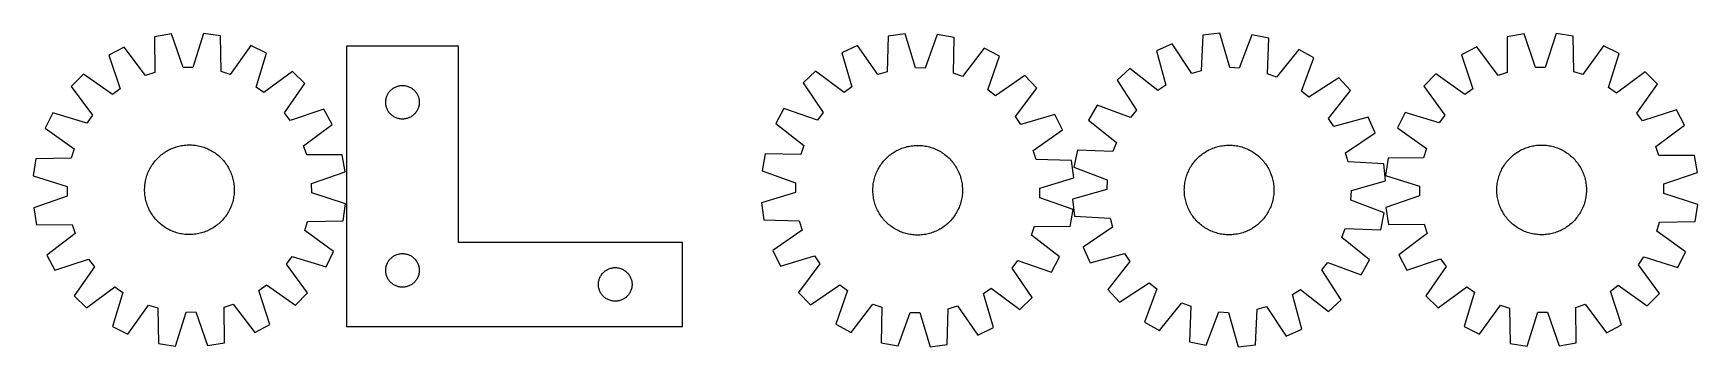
# Model space of a CAD drawing. Header units: millimetres. Extents: x 7 to 1493, y 7 to 286.
import ezdxf

# ---------------------------------------------------------------- set-up
doc = ezdxf.new("R2010")
doc.units = ezdxf.units.MM
doc.layers.add('CUT', color=7, linetype='CONTINUOUS', true_color=0x000000)

msp = doc.modelspace()

# ---------------------------------------------------------------- linework, layer by layer
at = {"layer": 'CUT'}
for p, q in [((130.437542, 285.581484), (115.273371, 282.977931)), ((115.273371, 282.977931), (115.509581, 251.214447)), ((140.809562, 255.558227), (130.437542, 285.581484)), ((158.973995, 285.951154), (149.383187, 255.669293)), ((174.20052, 283.741293), (158.973995, 285.951154)), ((174.787201, 251.982349), (174.20052, 283.741293)), ((770.315181, 283.54067), (769.442664, 251.788293)), ((785.56098, 285.613389), (770.315181, 283.54067)), ((794.878835, 255.246428), (785.56098, 285.613389)), ((814.09295, 284.986879), (803.451112, 255.058196)), ((829.233072, 282.24694), (814.09295, 284.986879)), ((1051.421442, 284.302928), (1049.855369, 252.577195)), ((1066.708889, 286.042043), (1051.421442, 284.302928)), ((1075.361025, 255.478744), (1066.708889, 286.042043)), ((1095.220359, 284.792282), (1083.927143, 255.10326)), ((1110.297001, 281.722198), (1095.220359, 284.792282)), ((1338.303814, 285.502933), (1323.13071, 282.951963)), ((1323.13071, 282.951963), (1323.256809, 251.187851)), ((1348.571697, 255.443902), (1338.303814, 285.502933)), ((1366.841377, 285.77368), (1357.145655, 255.525247)), ((1382.06015, 283.511049), (1366.841377, 285.77368)), ((1382.536736, 251.750262), (1382.06015, 283.511049)), ((88.247826, 273.808105), (74.630385, 266.645993)), ((107.3899, 248.459421), (88.247826, 273.808105)), ((201.454534, 275.274622), (182.975524, 249.438583)), ((215.252935, 268.467665), (201.454534, 275.274622)), ((205.996849, 238.081819), (215.252935, 268.467665)), ((386.720519, 274.546693), (286.720519, 274.546693)), ((286.720519, 274.546693), (286.720519, 24.546693)), ((386.720519, 99.546693), (386.720519, 274.546693)), ((742.986063, 275.319653), (729.126952, 268.63717)), ((729.126952, 268.63717), (738.109163, 238.169241)), ((761.231777, 249.318332), (742.986063, 275.319653)), ((828.710971, 250.486869), (829.233072, 282.24694)), ((856.174985, 272.83423), (836.805525, 247.65887)), ((869.727409, 265.549839), (856.174985, 272.83423)), ((1023.919225, 276.680994), (1009.917416, 270.302916)), ((1009.917416, 270.302916), (1018.231782, 239.646007)), ((1041.592475, 250.287225), (1023.919225, 276.680994)), ((1109.081092, 249.981115), (1110.297001, 281.722198)), ((1137.026822, 271.723075), (1117.111924, 246.976932)), ((1150.416853, 264.144313), (1137.026822, 271.723075)), ((1296.073539, 273.875876), (1282.431353, 266.761012)), ((1315.127627, 248.460989), (1296.073539, 273.875876)), ((1409.284651, 274.949952), (1390.716191, 249.178126)), ((1423.059373, 268.095203), (1409.284651, 274.949952)), ((1413.698009, 237.741627), (1423.059373, 268.095203)), ((74.630385, 266.645993), (84.67049, 236.510117)), ((149.383187, 255.669293), (140.809562, 255.558227)), ((803.451112, 255.058196), (794.878835, 255.246428)), ((859.41646, 235.505554), (869.727409, 265.549839)), ((986.11656, 254.555373), (974.770983, 244.162663)), ((1011.080943, 234.914742), (986.11656, 254.555373)), ((1083.927143, 255.10326), (1075.361025, 255.478744)), ((1139.451921, 234.332486), (1150.416853, 264.144313)), ((1282.431353, 266.761012), (1292.366931, 236.590513)), ((1357.145655, 255.525247), (1348.571697, 255.443902)), ((51.761196, 249.573617), (41.023454, 238.554023)), ((41.023454, 238.554023), (59.884659, 212.995664)), ((77.799565, 231.380813), (51.761196, 249.573617)), ((115.509581, 251.214447), (107.3899, 248.459421)), ((182.975524, 249.438583), (174.787201, 251.982349)), ((212.998339, 233.132223), (205.996849, 238.081819)), ((238.556698, 251.993428), (212.998339, 233.132223)), ((231.383488, 215.217318), (249.576292, 241.255686)), ((249.576292, 241.255686), (238.556698, 251.993428)), ((329.670868, 237.786875), (330.361803, 238.132227)), ((330.361803, 238.132227), (331.069601, 238.441552)), ((331.069601, 238.441552), (331.792383, 238.714031)), ((331.792383, 238.714031), (332.528235, 238.948941)), ((332.528235, 238.948941), (333.275203, 239.145658)), ((333.275203, 239.145658), (334.031308, 239.303662)), ((334.031308, 239.303662), (334.794544, 239.422533)), ((334.794544, 239.422533), (335.562887, 239.501956)), ((335.562887, 239.501956), (336.3343, 239.54172)), ((336.3343, 239.54172), (337.106738, 239.54172)), ((337.106738, 239.54172), (337.878151, 239.501956)), ((337.878151, 239.501956), (338.646494, 239.422533)), ((338.646494, 239.422533), (339.409731, 239.303662)), ((339.409731, 239.303662), (340.165835, 239.145658)), ((340.165835, 239.145658), (340.912804, 238.948941)), ((340.912804, 238.948941), (341.648655, 238.714031)), ((341.648655, 238.714031), (342.371438, 238.441552)), ((342.371438, 238.441552), (343.079235, 238.132227)), ((343.079235, 238.132227), (343.77017, 237.786875)), ((705.67585, 252.373356), (694.560053, 241.735235)), ((694.560053, 241.735235), (712.517751, 215.53417)), ((731.063405, 233.282866), (705.67585, 252.373356)), ((738.109163, 238.169241), (731.063405, 233.282866)), ((769.442664, 251.788293), (761.231777, 249.318332)), ((836.805525, 247.65887), (828.710971, 250.486869)), ((892.442004, 248.272311), (866.240938, 230.314613)), ((903.080125, 237.156514), (892.442004, 248.272311)), ((974.770983, 244.162663), (992.151921, 217.575491)), ((1018.231782, 239.646007), (1011.080943, 234.914742)), ((1049.855369, 252.577195), (1041.592475, 250.287225)), ((1117.111924, 246.976932), (1109.081092, 249.981115)), ((1172.748525, 246.374613), (1146.161352, 228.993675)), ((1183.141234, 235.029035), (1172.748525, 246.374613)), ((1259.50312, 249.768015), (1248.727243, 238.78571)), ((1248.727243, 238.78571), (1267.499736, 213.162122)), ((1285.478266, 231.485058), (1259.50312, 249.768015)), ((1323.256809, 251.187851), (1315.127627, 248.460989)), ((1390.716191, 249.178126), (1382.536736, 251.750262)), ((1446.305888, 251.540283), (1420.6823, 232.76779)), ((1439.005236, 214.78926), (1457.288193, 240.764406)), ((1457.288193, 240.764406), (1446.305888, 251.540283)), ((84.67049, 236.510117), (77.799565, 231.380813)), ((321.720519, 224.546693), (321.740408, 225.318874)), ((321.740408, 223.774511), (321.720519, 224.546693)), ((321.740408, 225.318874), (321.800021, 226.089008)), ((321.800021, 223.004378), (321.740408, 223.774511)), ((321.800021, 226.089008), (321.899201, 226.855051)), ((321.899201, 222.238334), (321.800021, 223.004378)), ((321.899201, 226.855051), (322.037684, 227.614974)), ((322.037684, 227.614974), (322.215103, 228.366759)), ((322.215103, 228.366759), (322.430988, 229.108415)), ((322.430988, 229.108415), (322.684767, 229.837974)), ((322.684767, 229.837974), (322.975766, 230.553501)), ((322.975766, 230.553501), (323.303213, 231.2531)), ((323.303213, 231.2531), (323.666241, 231.934914)), ((323.666241, 231.934914), (324.063886, 232.597136)), ((324.063886, 232.597136), (324.495094, 233.238009)), ((324.495094, 233.238009), (324.958722, 233.855835)), ((324.958722, 233.855835), (325.45354, 234.448974)), ((325.45354, 234.448974), (325.978236, 235.015855)), ((325.978236, 235.015855), (326.531419, 235.554973)), ((326.531419, 235.554973), (327.111621, 236.064899)), ((327.111621, 236.064899), (327.717305, 236.544281)), ((327.717305, 236.544281), (328.346863, 236.991848)), ((328.346863, 236.991848), (328.998627, 237.406412)), ((328.998627, 237.406412), (329.670868, 237.786875)), ((343.77017, 237.786875), (344.442411, 237.406412)), ((344.442411, 237.406412), (345.094175, 236.991848)), ((345.094175, 236.991848), (345.723733, 236.544281)), ((345.723733, 236.544281), (346.329417, 236.064899)), ((346.329417, 236.064899), (346.909619, 235.554973)), ((346.909619, 235.554973), (347.462802, 235.015855)), ((347.462802, 235.015855), (347.987498, 234.448974)), ((347.987498, 234.448974), (348.482316, 233.855835)), ((348.482316, 233.855835), (348.945944, 233.238009)), ((348.945944, 233.238009), (349.377153, 232.597136)), ((349.377153, 232.597136), (349.774798, 231.934914)), ((349.774798, 231.934914), (350.137825, 231.2531)), ((350.137825, 231.2531), (350.465273, 230.553501)), ((350.465273, 230.553501), (350.756271, 229.837974)), ((350.756271, 229.837974), (351.01005, 229.108415)), ((351.01005, 229.108415), (351.225935, 228.366759)), ((351.225935, 228.366759), (351.403354, 227.614974)), ((351.403354, 227.614974), (351.541838, 226.855051)), ((351.541838, 226.855051), (351.641017, 226.089008)), ((351.641017, 223.004378), (351.541838, 222.238334)), ((351.641017, 226.089008), (351.70063, 225.318874)), ((351.70063, 223.774511), (351.641017, 223.004378)), ((351.70063, 225.318874), (351.720519, 224.546693)), ((351.720519, 224.546693), (351.70063, 223.774511)), ((866.240938, 230.314613), (859.41646, 235.505554)), ((883.989635, 211.768959), (903.080125, 237.156514)), ((1146.161352, 228.993675), (1139.451921, 234.332486)), ((1163.500604, 210.064653), (1183.141234, 235.029035)), ((1292.366931, 236.590513), (1285.478266, 231.485058)), ((1420.6823, 232.76779), (1413.698009, 237.741627)), ((24.549218, 215.25026), (17.74226, 201.451859)), ((54.935063, 205.994174), (24.549218, 215.25026)), ((59.884659, 212.995664), (54.935063, 205.994174)), ((236.512792, 208.346393), (231.383488, 215.217318)), ((266.648668, 218.386498), (236.512792, 208.346393)), ((273.81078, 204.769056), (266.648668, 218.386498)), ((322.037684, 221.478412), (321.899201, 222.238334)), ((322.215103, 220.726626), (322.037684, 221.478412)), ((322.430988, 219.98497), (322.215103, 220.726626)), ((322.684767, 219.255411), (322.430988, 219.98497)), ((322.975766, 218.539884), (322.684767, 219.255411)), ((323.303213, 217.840286), (322.975766, 218.539884)), ((323.666241, 217.158472), (323.303213, 217.840286)), ((324.063886, 216.49625), (323.666241, 217.158472)), ((324.495094, 215.855376), (324.063886, 216.49625)), ((324.958722, 215.23755), (324.495094, 215.855376)), ((325.45354, 214.644411), (324.958722, 215.23755)), ((325.978236, 214.07753), (325.45354, 214.644411)), ((326.531419, 213.538412), (325.978236, 214.07753)), ((327.111621, 213.028486), (326.531419, 213.538412)), ((327.717305, 212.549104), (327.111621, 213.028486)), ((328.346863, 212.101537), (327.717305, 212.549104)), ((328.998627, 211.686973), (328.346863, 212.101537)), ((329.670868, 211.306511), (328.998627, 211.686973)), ((330.361803, 210.961159), (329.670868, 211.306511)), ((331.069601, 210.651833), (330.361803, 210.961159)), ((331.792383, 210.379354), (331.069601, 210.651833)), ((332.528235, 210.144445), (331.792383, 210.379354)), ((333.275203, 209.947727), (332.528235, 210.144445)), ((334.031308, 209.789723), (333.275203, 209.947727)), ((334.794544, 209.670853), (334.031308, 209.789723)), ((335.562887, 209.59143), (334.794544, 209.670853)), ((336.3343, 209.551666), (335.562887, 209.59143)), ((337.106738, 209.551666), (336.3343, 209.551666)), ((337.878151, 209.59143), (337.106738, 209.551666)), ((338.646494, 209.670853), (337.878151, 209.59143)), ((339.409731, 209.789723), (338.646494, 209.670853)), ((340.165835, 209.947727), (339.409731, 209.789723)), ((340.912804, 210.144445), (340.165835, 209.947727)), ((341.648655, 210.379354), (340.912804, 210.144445)), ((342.371438, 210.651833), (341.648655, 210.379354)), ((343.079235, 210.961159), (342.371438, 210.651833)), ((343.77017, 211.306511), (343.079235, 210.961159)), ((344.442411, 211.686973), (343.77017, 211.306511)), ((345.094175, 212.101537), (344.442411, 211.686973)), ((345.723733, 212.549104), (345.094175, 212.101537)), ((346.329417, 213.028486), (345.723733, 212.549104)), ((346.909619, 213.538412), (346.329417, 213.028486)), ((347.462802, 214.07753), (346.909619, 213.538412)), ((347.987498, 214.644411), (347.462802, 214.07753)), ((348.482316, 215.23755), (347.987498, 214.644411)), ((348.945944, 215.855376), (348.482316, 215.23755)), ((349.377153, 216.49625), (348.945944, 215.855376)), ((349.774798, 217.158472), (349.377153, 216.49625)), ((350.137825, 217.840286), (349.774798, 217.158472)), ((350.465273, 218.539884), (350.137825, 217.840286)), ((350.756271, 219.255411), (350.465273, 218.539884)), ((351.01005, 219.98497), (350.756271, 219.255411)), ((351.225935, 220.726626), (351.01005, 219.98497)), ((351.403354, 221.478412), (351.225935, 220.726626)), ((351.541838, 222.238334), (351.403354, 221.478412)), ((677.282524, 219.02064), (669.998133, 205.468216)), ((707.32681, 208.709691), (677.282524, 219.02064)), ((712.517751, 215.53417), (707.32681, 208.709691)), ((888.87601, 204.723201), (883.989635, 211.768959)), ((919.343938, 213.705412), (888.87601, 204.723201)), ((926.026422, 199.846301), (919.343938, 213.705412)), ((957.001283, 221.830991), (949.422521, 208.440961)), ((949.422521, 208.440961), (974.168663, 188.526062)), ((986.81311, 210.86606), (957.001283, 221.830991)), ((992.151921, 217.575491), (986.81311, 210.86606)), ((1168.231869, 202.913814), (1163.500604, 210.064653)), ((1198.888777, 211.22818), (1168.231869, 202.913814)), ((1205.266855, 197.22637), (1198.888777, 211.22818)), ((1232.172323, 215.539195), (1225.317574, 201.764473)), ((1262.525899, 206.177832), (1232.172323, 215.539195)), ((1267.499736, 213.162122), (1262.525899, 206.177832)), ((1444.110691, 207.900595), (1439.005236, 214.78926)), ((1474.28119, 217.836173), (1444.110691, 207.900595)), ((1481.396054, 204.193987), (1474.28119, 217.836173)), ((17.74226, 201.451859), (43.578299, 182.972849)), ((248.462097, 185.626982), (273.81078, 204.769056)), ((669.998133, 205.468216), (695.173493, 186.098756)), ((900.025101, 181.600587), (926.026422, 199.846301)), ((1178.873087, 179.553121), (1205.266855, 197.22637)), ((1225.317574, 201.764473), (1251.0894, 183.196013)), ((1455.981167, 185.139899), (1481.396054, 204.193987)), ((43.578299, 182.972849), (41.034533, 174.784526)), ((121.341202, 177.596374), (122.330159, 178.371598)), ((122.330159, 178.371598), (123.342978, 179.115375)), ((123.342978, 179.115375), (124.37866, 179.826971)), ((124.37866, 179.826971), (125.436183, 180.505685)), ((125.436183, 180.505685), (126.514503, 181.150847)), ((126.514503, 181.150847), (127.612555, 181.761819)), ((127.612555, 181.761819), (128.729257, 182.337999)), ((128.729257, 182.337999), (129.863506, 182.878818)), ((129.863506, 182.878818), (131.014184, 183.383743)), ((131.014184, 183.383743), (132.180153, 183.852275)), ((132.180153, 183.852275), (133.360264, 184.283952)), ((133.360264, 184.283952), (134.553352, 184.678347)), ((134.553352, 184.678347), (135.758239, 185.035073)), ((135.758239, 185.035073), (136.973737, 185.353775)), ((136.973737, 185.353775), (138.198646, 185.634141)), ((138.198646, 185.634141), (139.431757, 185.875893)), ((139.431757, 185.875893), (140.671853, 186.078793)), ((140.671853, 186.078793), (141.917711, 186.242641)), ((141.917711, 186.242641), (143.1681, 186.367274)), ((143.1681, 186.367274), (144.421787, 186.45257)), ((144.421787, 186.45257), (145.677535, 186.498445)), ((145.677535, 186.498445), (146.934104, 186.504853)), ((146.934104, 186.504853), (148.190254, 186.471788)), ((148.190254, 186.471788), (149.444746, 186.399283)), ((149.444746, 186.399283), (150.696342, 186.287409)), ((150.696342, 186.287409), (151.943805, 186.136277)), ((151.943805, 186.136277), (153.185906, 185.946035)), ((153.185906, 185.946035), (154.421419, 185.716872)), ((154.421419, 185.716872), (155.649124, 185.449014)), ((155.649124, 185.449014), (156.867809, 185.142725)), ((156.867809, 185.142725), (158.076272, 184.798307)), ((158.076272, 184.798307), (159.27332, 184.4161)), ((159.27332, 184.4161), (160.457773, 183.996482)), ((160.457773, 183.996482), (161.62846, 183.539866)), ((161.62846, 183.539866), (162.784227, 183.046703)), ((162.784227, 183.046703), (163.923933, 182.51748)), ((163.923933, 182.51748), (165.046454, 181.952719)), ((165.046454, 181.952719), (166.150681, 181.352978)), ((166.150681, 181.352978), (167.235524, 180.718848)), ((167.235524, 180.718848), (168.299914, 180.050955)), ((168.299914, 180.050955), (169.3428, 179.349959)), ((169.3428, 179.349959), (170.363152, 178.61655)), ((170.363152, 178.61655), (171.359964, 177.851454)), ((251.217122, 177.507302), (248.462097, 185.626982)), ((660.585423, 178.526303), (657.845485, 163.386181)), ((692.345495, 178.004202), (660.585423, 178.526303)), ((695.173493, 186.098756), (692.345495, 178.004202)), ((772.701375, 178.01154), (773.716786, 178.751776)), ((773.716786, 178.751776), (774.754946, 179.459751)), ((774.754946, 179.459751), (775.814833, 180.134768)), ((775.814833, 180.134768), (776.895399, 180.776159)), ((776.895399, 180.776159), (777.995579, 181.383293)), ((777.995579, 181.383293), (779.114286, 181.95557)), ((779.114286, 181.95557), (780.250417, 182.492424)), ((780.250417, 182.492424), (781.402851, 182.993328)), ((781.402851, 182.993328), (782.570449, 183.457785)), ((782.570449, 183.457785), (783.752061, 183.885338)), ((783.752061, 183.885338), (784.946519, 184.275564)), ((784.946519, 184.275564), (786.152645, 184.628079)), ((786.152645, 184.628079), (787.369248, 184.942535)), ((787.369248, 184.942535), (788.595129, 185.218622)), ((788.595129, 185.218622), (789.829077, 185.456066)), ((789.829077, 185.456066), (791.069874, 185.654634)), ((791.069874, 185.654634), (792.316296, 185.814129)), ((792.316296, 185.814129), (793.567113, 185.934395)), ((793.567113, 185.934395), (794.82109, 186.015312)), ((794.82109, 186.015312), (796.076991, 186.056801)), ((796.076991, 186.056801), (797.333574, 186.058821)), ((797.333574, 186.058821), (798.589602, 186.021369)), ((798.589602, 186.021369), (799.843833, 185.944483)), ((799.843833, 185.944483), (801.09503, 185.828239)), ((801.09503, 185.828239), (802.341958, 185.672751)), ((802.341958, 185.672751), (803.583387, 185.478173)), ((803.583387, 185.478173), (804.818092, 185.244697)), ((804.818092, 185.244697), (806.044853, 184.972553)), ((806.044853, 184.972553), (807.262462, 184.662009)), ((807.262462, 184.662009), (808.469714, 184.313373)), ((808.469714, 184.313373), (809.665421, 183.926988)), ((809.665421, 183.926988), (810.8484, 183.503236)), ((810.8484, 183.503236), (812.017486, 183.042534)), ((812.017486, 183.042534), (813.171524, 182.545338)), ((813.171524, 182.545338), (814.309375, 182.012138)), ((814.309375, 182.012138), (815.429916, 181.443461)), ((815.429916, 181.443461), (816.532042, 180.839867)), ((816.532042, 180.839867), (817.614664, 180.201952)), ((817.614664, 180.201952), (818.676715, 179.530346)), ((818.676715, 179.530346), (819.717146, 178.825712)), ((819.717146, 178.825712), (820.734931, 178.088744)), ((902.495062, 173.3897), (900.025101, 181.600587)), ((939.423398, 181.711139), (936.353314, 166.634497)), ((971.16448, 180.495231), (939.423398, 181.711139)), ((974.168663, 188.526062), (971.16448, 180.495231)), ((1050.493054, 177.99694), (1051.501338, 178.746854)), ((1051.501338, 178.746854), (1052.53268, 179.464727)), ((1052.53268, 179.464727), (1053.586061, 180.14985)), ((1053.586061, 180.14985), (1054.660443, 180.801548)), ((1054.660443, 180.801548), (1055.754766, 181.419177)), ((1055.754766, 181.419177), (1056.867948, 182.002128)), ((1056.867948, 182.002128), (1057.998892, 182.549825)), ((1057.998892, 182.549825), (1059.146482, 183.061728)), ((1059.146482, 183.061728), (1060.309585, 183.537332)), ((1060.309585, 183.537332), (1061.487053, 183.976167)), ((1061.487053, 183.976167), (1062.677724, 184.3778)), ((1062.677724, 184.3778), (1063.880423, 184.741836)), ((1063.880423, 184.741836), (1065.093963, 185.067914)), ((1065.093963, 185.067914), (1066.317147, 185.355713)), ((1066.317147, 185.355713), (1067.548767, 185.604949)), ((1067.548767, 185.604949), (1068.787608, 185.815376)), ((1068.787608, 185.815376), (1070.032447, 185.986786)), ((1070.032447, 185.986786), (1071.282057, 186.11901)), ((1071.282057, 186.11901), (1072.535203, 186.211917)), ((1072.535203, 186.211917), (1073.790649, 186.265417)), ((1073.790649, 186.265417), (1075.047156, 186.279456)), ((1075.047156, 186.279456), (1076.303484, 186.254019)), ((1076.303484, 186.254019), (1077.558393, 186.189134)), ((1077.558393, 186.189134), (1078.810645, 186.084862)), ((1078.810645, 186.084862), (1080.059003, 185.941308)), ((1080.059003, 185.941308), (1081.302236, 185.758613)), ((1081.302236, 185.758613), (1082.539118, 185.536957)), ((1082.539118, 185.536957), (1083.768426, 185.276559)), ((1083.768426, 185.276559), (1084.988949, 184.977676)), ((1084.988949, 184.977676), (1086.199482, 184.640603)), ((1086.199482, 184.640603), (1087.398829, 184.265672)), ((1087.398829, 184.265672), (1088.585807, 183.853254)), ((1088.585807, 183.853254), (1089.759246, 183.403756)), ((1089.759246, 183.403756), (1090.917987, 182.917621)), ((1090.917987, 182.917621), (1092.060885, 182.395329)), ((1092.060885, 182.395329), (1093.186815, 181.837395)), ((1093.186815, 181.837395), (1094.294663, 181.24437)), ((1094.294663, 181.24437), (1095.383338, 180.61684)), ((1095.383338, 180.61684), (1096.451764, 179.955423)), ((1096.451764, 179.955423), (1097.498887, 179.260772)), ((1097.498887, 179.260772), (1098.523675, 178.533574)), ((1098.523675, 178.533574), (1099.525114, 177.774544)), ((1181.163056, 171.290227), (1178.873087, 179.553121)), ((1251.0894, 183.196013), (1248.517264, 175.016558)), ((1329.824836, 178.321796), (1330.840227, 179.062057)), ((1330.840227, 179.062057), (1331.87837, 179.770059)), ((1331.87837, 179.770059), (1332.938239, 180.445103)), ((1332.938239, 180.445103), (1334.018789, 181.086523)), ((1334.018789, 181.086523), (1335.118953, 181.693685)), ((1335.118953, 181.693685), (1336.237645, 182.265991)), ((1336.237645, 182.265991), (1337.373763, 182.802875)), ((1337.373763, 182.802875), (1338.526183, 183.303808)), ((1338.526183, 183.303808), (1339.69377, 183.768295)), ((1339.69377, 183.768295), (1340.87537, 184.195878)), ((1340.87537, 184.195878), (1342.069818, 184.586136)), ((1342.069818, 184.586136), (1343.275935, 184.938682)), ((1343.275935, 184.938682), (1344.49253, 185.253169)), ((1344.49253, 185.253169), (1345.718404, 185.529287)), ((1345.718404, 185.529287), (1346.952345, 185.766763)), ((1346.952345, 185.766763), (1348.193137, 185.965363)), ((1348.193137, 185.965363), (1349.439555, 186.124891)), ((1349.439555, 186.124891), (1350.690369, 186.245189)), ((1350.690369, 186.245189), (1351.944344, 186.326139)), ((1351.944344, 186.326139), (1353.200244, 186.36766)), ((1353.200244, 186.36766), (1354.456827, 186.369712)), ((1354.456827, 186.369712), (1355.712855, 186.332293)), ((1355.712855, 186.332293), (1356.967088, 186.25544)), ((1356.967088, 186.25544), (1358.218289, 186.139228)), ((1358.218289, 186.139228), (1359.465221, 185.983772)), ((1359.465221, 185.983772), (1360.706655, 185.789226)), ((1360.706655, 185.789226), (1361.941366, 185.555781)), ((1361.941366, 185.555781), (1363.168134, 185.283669)), ((1363.168134, 185.283669), (1364.385751, 184.973157)), ((1364.385751, 184.973157), (1365.593013, 184.624552)), ((1365.593013, 184.624552), (1366.788729, 184.238198)), ((1366.788729, 184.238198), (1367.971719, 183.814476)), ((1367.971719, 183.814476), (1369.140817, 183.353805)), ((1369.140817, 183.353805), (1370.294867, 182.856639)), ((1370.294867, 182.856639), (1371.432732, 182.323468)), ((1371.432732, 182.323468), (1372.553288, 181.754819)), ((1372.553288, 181.754819), (1373.655429, 181.151254)), ((1373.655429, 181.151254), (1374.738068, 180.513367)), ((1374.738068, 180.513367), (1375.800137, 179.841789)), ((1375.800137, 179.841789), (1376.840586, 179.137181)), ((1376.840586, 179.137181), (1377.85839, 178.40024)), ((1377.85839, 178.40024), (1378.852544, 177.631692)), ((1458.708028, 177.010717), (1455.981167, 185.139899)), ((9.275589, 174.197845), (7.065728, 158.97132)), ((41.034533, 174.784526), (9.275589, 174.197845)), ((109.970179, 162.781552), (110.499402, 163.921258)), ((110.499402, 163.921258), (111.064163, 165.043779)), ((111.064163, 165.043779), (111.663904, 166.148005)), ((111.663904, 166.148005), (112.298034, 167.232849)), ((112.298034, 167.232849), (112.965927, 168.297239)), ((112.965927, 168.297239), (113.666924, 169.340125)), ((113.666924, 169.340125), (114.400332, 170.360477)), ((114.400332, 170.360477), (115.165429, 171.357289)), ((115.165429, 171.357289), (115.961458, 172.329577)), ((115.961458, 172.329577), (116.787636, 173.276381)), ((116.787636, 173.276381), (117.643145, 174.196767)), ((117.643145, 174.196767), (118.527142, 175.089827)), ((118.527142, 175.089827), (119.438755, 175.954679)), ((119.438755, 175.954679), (120.377084, 176.79047)), ((120.377084, 176.79047), (121.341202, 177.596374)), ((171.359964, 177.851454), (172.332252, 177.055424)), ((172.332252, 177.055424), (173.279056, 176.229247)), ((173.279056, 176.229247), (174.199442, 175.373737)), ((174.199442, 175.373737), (175.092502, 174.48974)), ((175.092502, 174.48974), (175.957354, 173.578127)), ((175.957354, 173.578127), (176.793145, 172.639799)), ((176.793145, 172.639799), (177.599049, 171.67568)), ((177.599049, 171.67568), (178.374273, 170.686723)), ((178.374273, 170.686723), (179.11805, 169.673904)), ((179.11805, 169.673904), (179.829646, 168.638222)), ((179.829646, 168.638222), (180.50836, 167.5807)), ((180.50836, 167.5807), (181.153522, 166.50238)), ((181.153522, 166.50238), (181.764494, 165.404327)), ((181.764494, 165.404327), (182.340674, 164.287625)), ((182.340674, 164.287625), (182.881493, 163.153376)), ((282.980607, 177.743511), (251.217122, 177.507302)), ((285.584159, 162.579341), (282.980607, 177.743511)), ((760.287025, 162.464755), (760.820225, 163.602606)), ((760.820225, 163.602606), (761.388903, 164.723147)), ((761.388903, 164.723147), (761.992497, 165.825273)), ((761.992497, 165.825273), (762.630411, 166.907895)), ((762.630411, 166.907895), (763.302017, 167.969946)), ((763.302017, 167.969946), (764.006652, 169.010378)), ((764.006652, 169.010378), (764.743619, 170.028162)), ((764.743619, 170.028162), (765.512192, 171.022296)), ((765.512192, 171.022296), (766.311613, 171.991798)), ((766.311613, 171.991798), (767.141092, 172.935711)), ((767.141092, 172.935711), (767.99981, 173.853104)), ((767.99981, 173.853104), (768.886921, 174.743071)), ((768.886921, 174.743071), (769.801548, 175.604734)), ((769.801548, 175.604734), (770.74279, 176.437243)), ((770.74279, 176.437243), (771.709717, 177.239775)), ((771.709717, 177.239775), (772.701375, 178.01154)), ((820.734931, 178.088744), (821.729065, 177.320171)), ((821.729065, 177.320171), (822.698567, 176.520751)), ((822.698567, 176.520751), (823.64248, 175.691272)), ((823.64248, 175.691272), (824.559873, 174.832554)), ((824.559873, 174.832554), (825.44984, 173.945443)), ((825.44984, 173.945443), (826.311503, 173.030815)), ((826.311503, 173.030815), (827.144011, 172.089573)), ((827.144011, 172.089573), (827.946544, 171.122646)), ((827.946544, 171.122646), (828.718309, 170.130988)), ((828.718309, 170.130988), (829.458545, 169.115578)), ((829.458545, 169.115578), (830.16652, 168.077417)), ((830.16652, 168.077417), (830.841536, 167.017531)), ((830.841536, 167.017531), (831.482928, 165.936964)), ((831.482928, 165.936964), (832.090062, 164.836784)), ((832.090062, 164.836784), (832.662338, 163.718077)), ((832.662338, 163.718077), (833.199193, 162.581946)), ((934.247439, 172.517182), (902.495062, 173.3897)), ((936.320158, 157.271384), (934.247439, 172.517182)), ((936.353314, 166.634497), (966.042336, 155.341282)), ((1038.750267, 163.475024), (1039.3082, 164.600953)), ((1039.3082, 164.600953), (1039.901225, 165.708802)), ((1039.901225, 165.708802), (1040.528756, 166.797476)), ((1040.528756, 166.797476), (1041.190173, 167.865902)), ((1041.190173, 167.865902), (1041.884823, 168.913026)), ((1041.884823, 168.913026), (1042.612022, 169.937813)), ((1042.612022, 169.937813), (1043.371051, 170.939253)), ((1043.371051, 170.939253), (1044.161162, 171.916356)), ((1044.161162, 171.916356), (1044.981574, 172.86816)), ((1044.981574, 172.86816), (1045.831479, 173.793724)), ((1045.831479, 173.793724), (1046.710037, 174.692136)), ((1046.710037, 174.692136), (1047.616381, 175.562508)), ((1047.616381, 175.562508), (1048.549617, 176.403981)), ((1048.549617, 176.403981), (1049.508823, 177.215726)), ((1049.508823, 177.215726), (1050.493054, 177.99694)), ((1099.525114, 177.774544), (1100.502218, 176.984434)), ((1100.502218, 176.984434), (1101.454022, 176.164021)), ((1101.454022, 176.164021), (1102.379586, 175.314117)), ((1102.379586, 175.314117), (1103.277997, 174.435559)), ((1103.277997, 174.435559), (1104.148369, 173.529215)), ((1104.148369, 173.529215), (1104.989843, 172.595979)), ((1104.989843, 172.595979), (1105.801587, 171.636772)), ((1105.801587, 171.636772), (1106.582802, 170.652541)), ((1106.582802, 170.652541), (1107.332716, 169.644257)), ((1107.332716, 169.644257), (1108.050589, 168.612916)), ((1108.050589, 168.612916), (1108.735712, 167.559534)), ((1108.735712, 167.559534), (1109.38741, 166.485152)), ((1109.38741, 166.485152), (1110.005038, 165.39083)), ((1110.005038, 165.39083), (1110.587989, 164.277647)), ((1110.587989, 164.277647), (1111.135686, 163.146703)), ((1212.88879, 169.724153), (1181.163056, 171.290227)), ((1214.627905, 154.436707), (1212.88879, 169.724153)), ((1216.756477, 174.539973), (1214.493846, 159.3212)), ((1248.517264, 175.016558), (1216.756477, 174.539973)), ((1317.410887, 162.77469), (1317.944058, 163.912554)), ((1317.944058, 163.912554), (1318.512707, 165.03311)), ((1318.512707, 165.03311), (1319.116272, 166.135252)), ((1319.116272, 166.135252), (1319.754159, 167.217891)), ((1319.754159, 167.217891), (1320.425737, 168.279959)), ((1320.425737, 168.279959), (1321.130345, 169.320408)), ((1321.130345, 169.320408), (1321.867286, 170.338212)), ((1321.867286, 170.338212), (1322.635834, 171.332366)), ((1322.635834, 171.332366), (1323.435229, 172.301888)), ((1323.435229, 172.301888), (1324.264683, 173.245823)), ((1324.264683, 173.245823), (1325.123378, 174.163238)), ((1325.123378, 174.163238), (1326.010466, 175.053228)), ((1326.010466, 175.053228), (1326.925071, 175.914914)), ((1326.925071, 175.914914), (1327.866292, 176.747447)), ((1327.866292, 176.747447), (1328.833198, 177.550005)), ((1328.833198, 177.550005), (1329.824836, 178.321796)), ((1378.852544, 177.631692), (1379.822066, 176.832297)), ((1379.822066, 176.832297), (1380.766001, 176.002843)), ((1380.766001, 176.002843), (1381.683415, 175.144148)), ((1381.683415, 175.144148), (1382.573405, 174.25706)), ((1382.573405, 174.25706), (1383.435092, 173.342455)), ((1383.435092, 173.342455), (1384.267625, 172.401235)), ((1384.267625, 172.401235), (1385.070183, 171.434328)), ((1385.070183, 171.434328), (1385.841973, 170.44269)), ((1385.841973, 170.44269), (1386.582235, 169.427299)), ((1386.582235, 169.427299), (1387.290237, 168.389156)), ((1387.290237, 168.389156), (1387.965281, 167.329287)), ((1387.965281, 167.329287), (1388.606701, 166.248737)), ((1388.606701, 166.248737), (1389.213863, 165.148573)), ((1389.213863, 165.148573), (1389.786168, 164.029881)), ((1389.786168, 164.029881), (1390.323052, 162.893763)), ((1490.472141, 177.136816), (1458.708028, 177.010717)), ((1493.023111, 161.963712), (1490.472141, 177.136816)), ((7.065728, 158.97132), (37.34759, 149.380512)), ((37.34759, 149.380512), (37.458655, 140.806887)), ((106.545094, 148.187579), (106.617599, 149.442071)), ((106.617599, 149.442071), (106.729473, 150.693667)), ((106.729473, 150.693667), (106.880606, 151.94113)), ((106.880606, 151.94113), (107.070847, 153.183231)), ((107.070847, 153.183231), (107.30001, 154.418744)), ((107.30001, 154.418744), (107.567868, 155.646449)), ((107.567868, 155.646449), (107.874158, 156.865134)), ((107.874158, 156.865134), (108.218576, 158.073597)), ((108.218576, 158.073597), (108.600782, 159.270645)), ((108.600782, 159.270645), (109.020401, 160.455098)), ((109.020401, 160.455098), (109.477017, 161.625785)), ((109.477017, 161.625785), (109.970179, 162.781552)), ((182.881493, 163.153376), (183.386418, 162.002699)), ((183.386418, 162.002699), (183.85495, 160.836729)), ((183.85495, 160.836729), (184.286627, 159.656618)), ((184.286627, 159.656618), (184.681023, 158.46353)), ((184.681023, 158.46353), (185.037748, 157.258643)), ((185.037748, 157.258643), (185.356451, 156.043145)), ((185.356451, 156.043145), (185.636816, 154.818236)), ((185.636816, 154.818236), (185.878569, 153.585125)), ((185.878569, 153.585125), (186.081468, 152.345029)), ((186.081468, 152.345029), (186.245316, 151.099171)), ((186.245316, 151.099171), (186.369949, 149.848782)), ((186.369949, 149.848782), (186.455245, 148.595095)), ((255.560902, 152.20732), (285.584159, 162.579341)), ((255.671968, 143.633696), (255.560902, 152.20732)), ((657.845485, 163.386181), (687.774167, 152.744343)), ((687.774167, 152.744343), (687.585936, 144.172066)), ((756.810994, 147.882833), (756.88788, 149.137064)), ((756.88788, 149.137064), (757.004124, 150.388261)), ((757.004124, 150.388261), (757.159612, 151.635189)), ((757.159612, 151.635189), (757.35419, 152.876618)), ((757.35419, 152.876618), (757.587667, 154.111323)), ((757.587667, 154.111323), (757.859811, 155.338085)), ((757.859811, 155.338085), (758.170354, 156.555693)), ((758.170354, 156.555693), (758.518991, 157.762946)), ((758.518991, 157.762946), (758.905376, 158.958652)), ((758.905376, 158.958652), (759.329128, 160.141632)), ((759.329128, 160.141632), (759.789829, 161.310717)), ((759.789829, 161.310717), (760.287025, 162.464755)), ((833.199193, 162.581946), (833.700096, 161.429513)), ((833.700096, 161.429513), (834.164554, 160.261914)), ((834.164554, 160.261914), (834.592106, 159.080303)), ((834.592106, 159.080303), (834.982333, 157.885845)), ((834.982333, 157.885845), (835.334848, 156.679719)), ((835.334848, 156.679719), (835.649304, 155.463115)), ((835.649304, 155.463115), (835.92539, 154.237235)), ((835.92539, 154.237235), (836.162835, 153.003287)), ((836.162835, 153.003287), (836.361403, 151.76249)), ((836.361403, 151.76249), (836.520898, 150.516067)), ((836.520898, 150.516067), (836.641164, 149.265251)), ((836.641164, 149.265251), (836.722081, 148.011273)), ((905.953196, 147.953529), (936.320158, 157.271384)), ((966.042336, 155.341282), (965.666852, 146.775164)), ((1034.891576, 147.717622), (1034.956462, 148.972531)), ((1034.956462, 148.972531), (1035.060733, 150.224783)), ((1035.060733, 150.224783), (1035.204288, 151.473141)), ((1035.204288, 151.473141), (1035.386983, 152.716375)), ((1035.386983, 152.716375), (1035.608639, 153.953256)), ((1035.608639, 153.953256), (1035.869037, 155.182565)), ((1035.869037, 155.182565), (1036.16792, 156.403088)), ((1036.16792, 156.403088), (1036.504993, 157.61362)), ((1036.504993, 157.61362), (1036.879923, 158.812967)), ((1036.879923, 158.812967), (1037.292341, 159.999946)), ((1037.292341, 159.999946), (1037.74184, 161.173384)), ((1037.74184, 161.173384), (1038.227975, 162.332125)), ((1038.227975, 162.332125), (1038.750267, 163.475024)), ((1111.135686, 163.146703), (1111.647589, 161.999113)), ((1111.647589, 161.999113), (1112.123193, 160.836011)), ((1112.123193, 160.836011), (1112.562029, 159.658543)), ((1112.562029, 159.658543), (1112.963662, 158.467872)), ((1112.963662, 158.467872), (1113.327697, 157.265173)), ((1113.327697, 157.265173), (1113.653776, 156.051633)), ((1113.653776, 156.051633), (1113.941575, 154.828449)), ((1113.941575, 154.828449), (1114.190811, 153.596829)), ((1114.190811, 153.596829), (1114.401237, 152.357988)), ((1114.401237, 152.357988), (1114.572647, 151.113148)), ((1114.572647, 151.113148), (1114.704871, 149.863539)), ((1114.704871, 149.863539), (1114.797779, 148.610393)), ((1184.064605, 145.78457), (1214.627905, 154.436707)), ((1214.493846, 159.3212), (1244.742279, 149.625477)), ((1244.742279, 149.625477), (1244.823624, 141.051519)), ((1313.935233, 148.192678), (1314.012086, 149.446911)), ((1314.012086, 149.446911), (1314.128298, 150.698111)), ((1314.128298, 150.698111), (1314.283754, 151.945043)), ((1314.283754, 151.945043), (1314.4783, 153.186477)), ((1314.4783, 153.186477), (1314.711745, 154.421188)), ((1314.711745, 154.421188), (1314.983857, 155.647957)), ((1314.983857, 155.647957), (1315.294369, 156.865573)), ((1315.294369, 156.865573), (1315.642974, 158.072835)), ((1315.642974, 158.072835), (1316.029328, 159.268551)), ((1316.029328, 159.268551), (1316.45305, 160.451542)), ((1316.45305, 160.451542), (1316.913721, 161.620639)), ((1316.913721, 161.620639), (1317.410887, 162.77469)), ((1390.323052, 162.893763), (1390.823985, 161.741343)), ((1390.823985, 161.741343), (1391.288473, 160.573756)), ((1391.288473, 160.573756), (1391.716056, 159.392156)), ((1391.716056, 159.392156), (1392.106313, 158.197708)), ((1392.106313, 158.197708), (1392.45886, 156.991591)), ((1392.45886, 156.991591), (1392.773347, 155.774996)), ((1392.773347, 155.774996), (1393.049465, 154.549122)), ((1393.049465, 154.549122), (1393.286941, 153.315181)), ((1393.286941, 153.315181), (1393.485541, 152.074389)), ((1393.485541, 152.074389), (1393.645069, 150.827971)), ((1393.645069, 150.827971), (1393.765367, 149.577157)), ((1393.765367, 149.577157), (1393.846316, 148.323182)), ((1462.96408, 151.695829), (1493.023111, 161.963712)), ((1463.045424, 143.121871), (1462.96408, 151.695829)), ((37.458655, 140.806887), (7.435399, 130.434866)), ((106.512029, 146.931429), (106.545094, 148.187579)), ((106.518438, 145.67486), (106.512029, 146.931429)), ((106.564312, 144.419112), (106.518438, 145.67486)), ((106.649608, 143.165425), (106.564312, 144.419112)), ((106.774242, 141.915036), (106.649608, 143.165425)), ((106.938089, 140.669178), (106.774242, 141.915036)), ((107.140989, 139.429082), (106.938089, 140.669178)), ((107.382741, 138.195971), (107.140989, 139.429082)), ((107.663107, 136.971062), (107.382741, 138.195971)), ((107.98181, 135.755564), (107.663107, 136.971062)), ((108.338535, 134.550677), (107.98181, 135.755564)), ((108.73293, 133.357589), (108.338535, 134.550677)), ((184.800982, 134.94061), (184.418775, 133.743562)), ((185.1454, 136.149073), (184.800982, 134.94061)), ((185.451689, 137.367759), (185.1454, 136.149073)), ((185.719547, 138.595463), (185.451689, 137.367759)), ((185.94871, 139.830976), (185.719547, 138.595463)), ((186.138952, 141.073077), (185.94871, 139.830976)), ((186.290084, 142.320541), (186.138952, 141.073077)), ((186.401958, 143.572136), (186.290084, 142.320541)), ((186.474463, 144.826628), (186.401958, 143.572136)), ((186.455245, 148.595095), (186.50112, 147.339347)), ((186.507528, 146.082778), (186.474463, 144.826628)), ((186.50112, 147.339347), (186.507528, 146.082778)), ((285.95383, 134.042887), (255.671968, 143.633696)), ((283.743969, 118.816363), (285.95383, 134.042887)), ((687.585936, 144.172066), (657.218975, 134.854211)), ((657.218975, 134.854211), (659.291693, 119.608412)), ((756.773543, 146.626806), (756.810994, 147.882833)), ((756.775562, 145.370222), (756.773543, 146.626806)), ((756.817051, 144.114322), (756.775562, 145.370222)), ((756.897969, 142.860344), (756.817051, 144.114322)), ((757.018234, 141.609527), (756.897969, 142.860344)), ((757.17773, 140.363105), (757.018234, 141.609527)), ((757.376298, 139.122308), (757.17773, 140.363105)), ((757.613742, 137.88836), (757.376298, 139.122308)), ((757.889828, 136.66248), (757.613742, 137.88836)), ((758.204284, 135.445876), (757.889828, 136.66248)), ((758.556799, 134.23975), (758.204284, 135.445876)), ((758.947026, 133.045292), (758.556799, 134.23975)), ((835.020142, 134.362649), (834.633757, 133.166943)), ((835.368778, 135.569902), (835.020142, 134.362649)), ((835.679321, 136.78751), (835.368778, 135.569902)), ((835.951466, 138.014272), (835.679321, 136.78751)), ((836.184942, 139.248976), (835.951466, 138.014272)), ((836.37952, 140.490406), (836.184942, 139.248976)), ((836.535008, 141.737334), (836.37952, 140.490406)), ((836.651252, 142.988531), (836.535008, 141.737334)), ((836.728138, 144.242762), (836.651252, 142.988531)), ((836.722081, 148.011273), (836.76357, 146.755373)), ((836.76559, 145.498789), (836.728138, 144.242762)), ((836.76357, 146.755373), (836.76559, 145.498789)), ((905.764965, 139.381251), (905.953196, 147.953529)), ((935.693647, 128.739414), (905.764965, 139.381251)), ((965.666852, 146.775164), (935.103552, 138.123027)), ((935.103552, 138.123027), (936.842667, 122.835581)), ((1034.86614, 146.461294), (1034.891576, 147.717622)), ((1034.880179, 145.204787), (1034.86614, 146.461294)), ((1034.933678, 143.949341), (1034.880179, 145.204787)), ((1035.026586, 142.696195), (1034.933678, 143.949341)), ((1035.15881, 141.446586), (1035.026586, 142.696195)), ((1035.33022, 140.201746), (1035.15881, 141.446586)), ((1035.540647, 138.962905), (1035.33022, 140.201746)), ((1035.789882, 137.731285), (1035.540647, 138.962905)), ((1036.077682, 136.508101), (1035.789882, 137.731285)), ((1036.40376, 135.294561), (1036.077682, 136.508101)), ((1036.767795, 134.091862), (1036.40376, 135.294561)), ((1037.169429, 132.901191), (1036.767795, 134.091862)), ((1113.226464, 134.946114), (1112.851534, 133.746767)), ((1113.563537, 136.156646), (1113.226464, 134.946114)), ((1113.86242, 137.377169), (1113.563537, 136.156646)), ((1114.122818, 138.606478), (1113.86242, 137.377169)), ((1114.344474, 139.843359), (1114.122818, 138.606478)), ((1114.52717, 141.086593), (1114.344474, 139.843359)), ((1114.670724, 142.334951), (1114.52717, 141.086593)), ((1114.774995, 143.587203), (1114.670724, 142.334951)), ((1114.839881, 144.842112), (1114.774995, 143.587203)), ((1114.797779, 148.610393), (1114.851279, 147.354947)), ((1114.865317, 146.09844), (1114.839881, 144.842112)), ((1114.851279, 147.354947), (1114.865317, 146.09844)), ((1183.689121, 137.218452), (1184.064605, 145.78457)), ((1213.378143, 125.925237), (1183.689121, 137.218452)), ((1244.823624, 141.051519), (1214.764593, 130.783636)), ((1313.897814, 146.93665), (1313.935233, 148.192678)), ((1313.899866, 145.680066), (1313.897814, 146.93665)), ((1313.941387, 144.424167), (1313.899866, 145.680066)), ((1314.022337, 143.170191), (1313.941387, 144.424167)), ((1314.142635, 141.919378), (1314.022337, 143.170191)), ((1314.302163, 140.67296), (1314.142635, 141.919378)), ((1314.500763, 139.432168), (1314.302163, 140.67296)), ((1314.738239, 138.198226), (1314.500763, 139.432168)), ((1315.014357, 136.972353), (1314.738239, 138.198226)), ((1315.328844, 135.755757), (1315.014357, 136.972353)), ((1315.68139, 134.54964), (1315.328844, 135.755757)), ((1316.071648, 133.355192), (1315.68139, 134.54964)), ((1392.144729, 134.674513), (1391.758375, 133.478797)), ((1392.493335, 135.881775), (1392.144729, 134.674513)), ((1392.803846, 137.099392), (1392.493335, 135.881775)), ((1393.075959, 138.32616), (1392.803846, 137.099392)), ((1393.309404, 139.560871), (1393.075959, 138.32616)), ((1393.50395, 140.802305), (1393.309404, 139.560871)), ((1393.659405, 142.049237), (1393.50395, 140.802305)), ((1393.775617, 143.300438), (1393.659405, 142.049237)), ((1393.852471, 144.554671), (1393.775617, 143.300438)), ((1393.846316, 148.323182), (1393.887838, 147.067282)), ((1393.88989, 145.810699), (1393.852471, 144.554671)), ((1393.887838, 147.067282), (1393.88989, 145.810699)), ((1493.293858, 133.426149), (1463.045424, 143.121871)), ((7.435399, 130.434866), (10.038951, 115.270696)), ((109.164607, 132.177478), (108.73293, 133.357589)), ((109.633139, 131.011508), (109.164607, 132.177478)), ((110.138064, 129.860831), (109.633139, 131.011508)), ((110.678883, 128.726582), (110.138064, 129.860831)), ((111.255063, 127.60988), (110.678883, 128.726582)), ((111.866036, 126.511827), (111.255063, 127.60988)), ((112.511197, 125.433508), (111.866036, 126.511827)), ((113.189911, 124.375985), (112.511197, 125.433508)), ((113.901508, 123.340303), (113.189911, 124.375985)), ((114.645285, 122.327484), (113.901508, 123.340303)), ((115.420508, 121.338527), (114.645285, 122.327484)), ((116.226413, 120.374409), (115.420508, 121.338527)), ((117.062204, 119.43608), (116.226413, 120.374409)), ((117.927056, 118.524467), (117.062204, 119.43608)), ((176.231922, 119.737826), (175.376412, 118.81744)), ((177.058099, 120.68463), (176.231922, 119.737826)), ((177.854129, 121.656918), (177.058099, 120.68463)), ((178.619225, 122.65373), (177.854129, 121.656918)), ((179.352634, 123.674082), (178.619225, 122.65373)), ((180.05363, 124.716968), (179.352634, 123.674082)), ((180.721523, 125.781358), (180.05363, 124.716968)), ((181.355653, 126.866202), (180.721523, 125.781358)), ((181.955395, 127.970429), (181.355653, 126.866202)), ((182.520155, 129.092949), (181.955395, 127.970429)), ((183.049378, 130.232655), (182.520155, 129.092949)), ((183.542541, 131.388422), (183.049378, 130.232655)), ((183.999157, 132.55911), (183.542541, 131.388422)), ((184.418775, 133.743562), (183.999157, 132.55911)), ((659.291693, 119.608412), (691.044071, 118.735895)), ((759.374579, 131.863681), (758.947026, 133.045292)), ((759.839036, 130.696082), (759.374579, 131.863681)), ((760.339939, 129.543649), (759.839036, 130.696082)), ((760.876794, 128.407518), (760.339939, 129.543649)), ((761.449071, 127.28881), (760.876794, 128.407518)), ((762.056204, 126.18863), (761.449071, 127.28881)), ((762.697596, 125.108064), (762.056204, 126.18863)), ((763.372612, 124.048178), (762.697596, 125.108064)), ((764.080588, 123.010017), (763.372612, 124.048178)), ((764.820823, 121.994606), (764.080588, 123.010017)), ((765.592588, 121.002948), (764.820823, 121.994606)), ((766.395121, 120.036021), (765.592588, 121.002948)), ((767.22763, 119.09478), (766.395121, 120.036021)), ((768.089293, 118.180152), (767.22763, 119.09478)), ((826.398041, 119.189884), (825.539322, 118.272491)), ((827.22752, 120.133797), (826.398041, 119.189884)), ((828.02694, 121.103299), (827.22752, 120.133797)), ((828.795513, 122.097432), (828.02694, 121.103299)), ((829.532481, 123.115217), (828.795513, 122.097432)), ((830.237115, 124.155648), (829.532481, 123.115217)), ((830.908721, 125.217699), (830.237115, 124.155648)), ((831.546636, 126.300322), (830.908721, 125.217699)), ((832.15023, 127.402448), (831.546636, 126.300322)), ((832.718907, 128.522989), (832.15023, 127.402448)), ((833.252107, 129.66084), (832.718907, 128.522989)), ((833.749303, 130.814878), (833.252107, 129.66084)), ((834.210005, 131.983963), (833.749303, 130.814878)), ((834.633757, 133.166943), (834.210005, 131.983963)), ((932.953709, 113.599292), (935.693647, 128.739414)), ((936.842667, 122.835581), (968.568401, 121.269507)), ((968.568401, 121.269507), (970.85837, 113.006613)), ((1037.608264, 131.723723), (1037.169429, 132.901191)), ((1038.083868, 130.560621), (1037.608264, 131.723723)), ((1038.595771, 129.413031), (1038.083868, 130.560621)), ((1039.143468, 128.282087), (1038.595771, 129.413031)), ((1039.726419, 127.168904), (1039.143468, 128.282087)), ((1040.344048, 126.074582), (1039.726419, 127.168904)), ((1040.995745, 125.0002), (1040.344048, 126.074582)), ((1041.680869, 123.946818), (1040.995745, 125.0002)), ((1042.398741, 122.915477), (1041.680869, 123.946818)), ((1043.148655, 121.907193), (1042.398741, 122.915477)), ((1043.92987, 120.922962), (1043.148655, 121.907193)), ((1044.741614, 119.963755), (1043.92987, 120.922962)), ((1045.583088, 119.030519), (1044.741614, 119.963755)), ((1046.45346, 118.124175), (1045.583088, 119.030519)), ((1104.749883, 119.691574), (1103.899978, 118.76601)), ((1105.570295, 120.643378), (1104.749883, 119.691574)), ((1106.360406, 121.620481), (1105.570295, 120.643378)), ((1107.119435, 122.621921), (1106.360406, 121.620481)), ((1107.846634, 123.646708), (1107.119435, 122.621921)), ((1108.541285, 124.693832), (1107.846634, 123.646708)), ((1109.202701, 125.762258), (1108.541285, 124.693832)), ((1109.830232, 126.850932), (1109.202701, 125.762258)), ((1110.423257, 127.958781), (1109.830232, 126.850932)), ((1110.98119, 129.08471), (1110.423257, 127.958781)), ((1111.503483, 130.227609), (1110.98119, 129.08471)), ((1111.989618, 131.38635), (1111.503483, 130.227609)), ((1112.439116, 132.559788), (1111.989618, 131.38635)), ((1112.851534, 133.746767), (1112.439116, 132.559788)), ((1210.308059, 110.848595), (1213.378143, 125.925237)), ((1214.764593, 130.783636), (1217.315563, 115.610532)), ((1316.499231, 132.173592), (1316.071648, 133.355192)), ((1316.963718, 131.006005), (1316.499231, 132.173592)), ((1317.464651, 129.853585), (1316.963718, 131.006005)), ((1318.001536, 128.717468), (1317.464651, 129.853585)), ((1318.573841, 127.598775), (1318.001536, 128.717468)), ((1319.181003, 126.498611), (1318.573841, 127.598775)), ((1319.822423, 125.418061), (1319.181003, 126.498611)), ((1320.497467, 124.358192), (1319.822423, 125.418061)), ((1321.205469, 123.32005), (1320.497467, 124.358192)), ((1321.94573, 122.304658), (1321.205469, 123.32005)), ((1322.717521, 121.31302), (1321.94573, 122.304658)), ((1323.520079, 120.346114), (1322.717521, 121.31302)), ((1324.352612, 119.404894), (1323.520079, 120.346114)), ((1325.214298, 118.490288), (1324.352612, 119.404894)), ((1383.52302, 119.501525), (1382.664326, 118.584111)), ((1384.352475, 120.44546), (1383.52302, 119.501525)), ((1385.15187, 121.414982), (1384.352475, 120.44546)), ((1385.920418, 122.409136), (1385.15187, 121.414982)), ((1386.657359, 123.42694), (1385.920418, 122.409136)), ((1387.361966, 124.467389), (1386.657359, 123.42694)), ((1388.033545, 125.529458), (1387.361966, 124.467389)), ((1388.671432, 126.612097), (1388.033545, 125.529458)), ((1389.274997, 127.714238), (1388.671432, 126.612097)), ((1389.843646, 128.834794), (1389.274997, 127.714238)), ((1390.376816, 129.972659), (1389.843646, 128.834794)), ((1390.873982, 131.126709), (1390.376816, 129.972659)), ((1391.334654, 132.295807), (1390.873982, 131.126709)), ((1391.758375, 133.478797), (1391.334654, 132.295807)), ((1491.031227, 118.207376), (1493.293858, 133.426149)), ((10.038951, 115.270696), (41.802436, 115.506905)), ((44.557461, 107.387225), (19.208778, 88.245151)), ((41.802436, 115.506905), (44.557461, 107.387225)), ((118.820115, 117.64047), (117.927056, 118.524467)), ((119.740501, 116.784961), (118.820115, 117.64047)), ((120.687305, 115.958783), (119.740501, 116.784961)), ((121.659593, 115.162754), (120.687305, 115.958783)), ((122.656405, 114.397657), (121.659593, 115.162754)), ((123.676757, 113.664248), (122.656405, 114.397657)), ((124.719643, 112.963252), (123.676757, 113.664248)), ((125.784033, 112.295359), (124.719643, 112.963252)), ((126.868877, 111.661229), (125.784033, 112.295359)), ((127.973104, 111.061488), (126.868877, 111.661229)), ((129.095624, 110.496727), (127.973104, 111.061488)), ((130.23533, 109.967504), (129.095624, 110.496727)), ((131.391097, 109.474341), (130.23533, 109.967504)), ((132.561785, 109.017726), (131.391097, 109.474341)), ((133.746237, 108.598107), (132.561785, 109.017726)), ((134.943285, 108.215901), (133.746237, 108.598107)), ((136.151748, 107.871483), (134.943285, 108.215901)), ((137.370434, 107.565193), (136.151748, 107.871483)), ((138.598138, 107.297335), (137.370434, 107.565193)), ((139.833651, 107.068172), (138.598138, 107.297335)), ((141.075752, 106.877931), (139.833651, 107.068172)), ((142.323216, 106.726798), (141.075752, 106.877931)), ((143.574811, 106.614924), (142.323216, 106.726798)), ((144.829303, 106.542419), (143.574811, 106.614924)), ((146.085453, 106.509354), (144.829303, 106.542419)), ((147.342022, 106.515762), (146.085453, 106.509354)), ((148.59777, 106.561637), (147.342022, 106.515762)), ((149.851457, 106.646933), (148.59777, 106.561637)), ((151.101846, 106.771566), (149.851457, 106.646933)), ((152.347704, 106.935414), (151.101846, 106.771566)), ((153.5878, 107.138314), (152.347704, 106.935414)), ((154.820911, 107.380066), (153.5878, 107.138314)), ((156.04582, 107.660432), (154.820911, 107.380066)), ((157.261318, 107.979134), (156.04582, 107.660432)), ((158.466206, 108.33586), (157.261318, 107.979134)), ((159.659293, 108.730255), (158.466206, 108.33586)), ((160.839404, 109.161932), (159.659293, 108.730255)), ((162.005374, 109.630464), (160.839404, 109.161932)), ((163.156051, 110.135389), (162.005374, 109.630464)), ((164.2903, 110.676208), (163.156051, 110.135389)), ((165.407002, 111.252388), (164.2903, 110.676208)), ((166.505055, 111.863361), (165.407002, 111.252388)), ((167.583375, 112.508522), (166.505055, 111.863361)), ((168.640897, 113.187236), (167.583375, 112.508522)), ((169.676579, 113.898832), (168.640897, 113.187236)), ((170.689399, 114.642609), (169.676579, 113.898832)), ((171.678355, 115.417833), (170.689399, 114.642609)), ((172.642474, 116.223738), (171.678355, 115.417833)), ((173.580802, 117.059528), (172.642474, 116.223738)), ((174.492415, 117.92438), (173.580802, 117.059528)), ((175.376412, 118.81744), (174.492415, 117.92438)), ((249.441258, 110.041359), (251.985024, 118.229681)), ((275.277297, 91.562348), (249.441258, 110.041359)), ((251.985024, 118.229681), (283.743969, 118.816363)), ((693.514031, 110.525008), (667.51271, 92.279294)), ((691.044071, 118.735895), (693.514031, 110.525008)), ((768.97926, 117.293041), (768.089293, 118.180152)), ((769.896652, 116.434323), (768.97926, 117.293041)), ((770.840565, 115.604844), (769.896652, 116.434323)), ((771.810067, 114.805424), (770.840565, 115.604844)), ((772.804201, 114.03685), (771.810067, 114.805424)), ((773.821986, 113.299883), (772.804201, 114.03685)), ((774.862417, 112.595249), (773.821986, 113.299883)), ((775.924468, 111.923643), (774.862417, 112.595249)), ((777.007091, 111.285728), (775.924468, 111.923643)), ((778.109216, 110.682134), (777.007091, 111.285728)), ((779.229758, 110.113456), (778.109216, 110.682134)), ((780.367609, 109.580256), (779.229758, 110.113456)), ((781.521646, 109.08306), (780.367609, 109.580256)), ((782.690732, 108.622359), (781.521646, 109.08306)), ((783.873712, 108.198607), (782.690732, 108.622359)), ((785.069418, 107.812222), (783.873712, 108.198607)), ((786.276671, 107.463586), (785.069418, 107.812222)), ((787.494279, 107.153042), (786.276671, 107.463586)), ((788.721041, 106.880898), (787.494279, 107.153042)), ((789.955745, 106.647422), (788.721041, 106.880898)), ((791.197174, 106.452843), (789.955745, 106.647422)), ((792.444103, 106.297355), (791.197174, 106.452843)), ((793.6953, 106.181111), (792.444103, 106.297355)), ((794.949531, 106.104225), (793.6953, 106.181111)), ((796.205558, 106.066774), (794.949531, 106.104225)), ((797.462142, 106.068794), (796.205558, 106.066774)), ((798.718042, 106.110283), (797.462142, 106.068794)), ((799.972019, 106.1912), (798.718042, 106.110283)), ((801.222836, 106.311465), (799.972019, 106.1912)), ((802.469258, 106.470961), (801.222836, 106.311465)), ((803.710056, 106.669529), (802.469258, 106.470961)), ((804.944003, 106.906973), (803.710056, 106.669529)), ((806.169884, 107.183059), (804.944003, 106.906973)), ((807.386487, 107.497515), (806.169884, 107.183059)), ((808.592613, 107.85003), (807.386487, 107.497515)), ((809.787071, 108.240257), (808.592613, 107.85003)), ((810.968683, 108.66781), (809.787071, 108.240257)), ((812.136281, 109.132267), (810.968683, 108.66781)), ((813.288715, 109.63317), (812.136281, 109.132267)), ((814.424846, 110.170025), (813.288715, 109.63317)), ((815.543553, 110.742302), (814.424846, 110.170025)), ((816.643733, 111.349435), (815.543553, 110.742302)), ((817.724299, 111.990827), (816.643733, 111.349435)), ((818.784186, 112.665844), (817.724299, 111.990827)), ((819.822347, 113.373819), (818.784186, 112.665844)), ((820.837757, 114.114054), (819.822347, 113.373819)), ((821.829415, 114.885819), (820.837757, 114.114054)), ((822.796342, 115.688352), (821.829415, 114.885819)), ((823.737584, 116.520861), (822.796342, 115.688352)), ((824.652212, 117.382524), (823.737584, 116.520861)), ((825.539322, 118.272491), (824.652212, 117.382524)), ((898.365639, 106.026839), (901.193637, 114.121392)), ((923.540999, 86.657378), (898.365639, 106.026839)), ((901.193637, 114.121392), (932.953709, 113.599292)), ((970.85837, 113.006613), (944.464602, 95.333364)), ((1047.351871, 117.245617), (1046.45346, 118.124175)), ((1048.277435, 116.395713), (1047.351871, 117.245617)), ((1049.229239, 115.5753), (1048.277435, 116.395713)), ((1050.206343, 114.78519), (1049.229239, 115.5753)), ((1051.207783, 114.02616), (1050.206343, 114.78519)), ((1052.23257, 113.298962), (1051.207783, 114.02616)), ((1053.279693, 112.604311), (1052.23257, 113.298962)), ((1054.348119, 111.942894), (1053.279693, 112.604311)), ((1055.436794, 111.315364), (1054.348119, 111.942894)), ((1056.544642, 110.722339), (1055.436794, 111.315364)), ((1057.670572, 110.164405), (1056.544642, 110.722339)), ((1058.813471, 109.642113), (1057.670572, 110.164405)), ((1059.972211, 109.155978), (1058.813471, 109.642113)), ((1061.14565, 108.70648), (1059.972211, 109.155978)), ((1062.332628, 108.294062), (1061.14565, 108.70648)), ((1063.531976, 107.919131), (1062.332628, 108.294062)), ((1064.742508, 107.582058), (1063.531976, 107.919131)), ((1065.963031, 107.283175), (1064.742508, 107.582058)), ((1067.192339, 107.022777), (1065.963031, 107.283175)), ((1068.429221, 106.801121), (1067.192339, 107.022777)), ((1069.672454, 106.618426), (1068.429221, 106.801121)), ((1070.920813, 106.474872), (1069.672454, 106.618426)), ((1072.173064, 106.3706), (1070.920813, 106.474872)), ((1073.427973, 106.305715), (1072.173064, 106.3706)), ((1074.684301, 106.280278), (1073.427973, 106.305715)), ((1075.940808, 106.294317), (1074.684301, 106.280278)), ((1077.196254, 106.347817), (1075.940808, 106.294317)), ((1078.4494, 106.440724), (1077.196254, 106.347817)), ((1079.69901, 106.572948), (1078.4494, 106.440724)), ((1080.943849, 106.744358), (1079.69901, 106.572948)), ((1082.18269, 106.954785), (1080.943849, 106.744358)), ((1083.414311, 107.204021), (1082.18269, 106.954785)), ((1084.637494, 107.49182), (1083.414311, 107.204021)), ((1085.851035, 107.817898), (1084.637494, 107.49182)), ((1087.053734, 108.181934), (1085.851035, 107.817898)), ((1088.244405, 108.583567), (1087.053734, 108.181934)), ((1089.421872, 109.022402), (1088.244405, 108.583567)), ((1090.584975, 109.498006), (1089.421872, 109.022402)), ((1091.732565, 110.009909), (1090.584975, 109.498006)), ((1092.863509, 110.557606), (1091.732565, 110.009909)), ((1093.976691, 111.140557), (1092.863509, 110.557606)), ((1095.071014, 111.758186), (1093.976691, 111.140557)), ((1096.145396, 112.409884), (1095.071014, 111.758186)), ((1097.198777, 113.095007), (1096.145396, 112.409884)), ((1098.230119, 113.81288), (1097.198777, 113.095007)), ((1099.238403, 114.562794), (1098.230119, 113.81288)), ((1100.222634, 115.344008), (1099.238403, 114.562794)), ((1101.18184, 116.155753), (1100.222634, 115.344008)), ((1102.115076, 116.997226), (1101.18184, 116.155753)), ((1103.02142, 117.867598), (1102.115076, 116.997226)), ((1103.899978, 118.76601), (1103.02142, 117.867598)), ((1175.562794, 104.033672), (1178.566977, 112.064503)), ((1178.566977, 112.064503), (1210.308059, 110.848595)), ((1217.315563, 115.610532), (1249.079675, 115.736631)), ((1251.806537, 107.60745), (1226.39165, 88.553362)), ((1249.079675, 115.736631), (1251.806537, 107.60745)), ((1326.104288, 117.6032), (1325.214298, 118.490288)), ((1327.021703, 116.744506), (1326.104288, 117.6032)), ((1327.965638, 115.915051), (1327.021703, 116.744506)), ((1328.93516, 115.115656), (1327.965638, 115.915051)), ((1329.929314, 114.347108), (1328.93516, 115.115656)), ((1330.947118, 113.610167), (1329.929314, 114.347108)), ((1331.987567, 112.90556), (1330.947118, 113.610167)), ((1333.049635, 112.233981), (1331.987567, 112.90556)), ((1334.132274, 111.596094), (1333.049635, 112.233981)), ((1335.234416, 110.992529), (1334.132274, 111.596094)), ((1336.354972, 110.42388), (1335.234416, 110.992529)), ((1337.492836, 109.89071), (1336.354972, 110.42388)), ((1338.646887, 109.393544), (1337.492836, 109.89071)), ((1339.815984, 108.932872), (1338.646887, 109.393544)), ((1340.998975, 108.509151), (1339.815984, 108.932872)), ((1342.194691, 108.122797), (1340.998975, 108.509151)), ((1343.401953, 107.774192), (1342.194691, 108.122797)), ((1344.619569, 107.46368), (1343.401953, 107.774192)), ((1345.846338, 107.191567), (1344.619569, 107.46368)), ((1347.081049, 106.958122), (1345.846338, 107.191567)), ((1348.322483, 106.763576), (1347.081049, 106.958122)), ((1349.569415, 106.608121), (1348.322483, 106.763576)), ((1350.820615, 106.491909), (1349.569415, 106.608121)), ((1352.074848, 106.415055), (1350.820615, 106.491909)), ((1353.330876, 106.377636), (1352.074848, 106.415055)), ((1354.58746, 106.379688), (1353.330876, 106.377636)), ((1355.843359, 106.42121), (1354.58746, 106.379688)), ((1357.097335, 106.502159), (1355.843359, 106.42121)), ((1358.348148, 106.622457), (1357.097335, 106.502159)), ((1359.594566, 106.781985), (1358.348148, 106.622457)), ((1360.835358, 106.980585), (1359.594566, 106.781985)), ((1362.0693, 107.218061), (1360.835358, 106.980585)), ((1363.295173, 107.494179), (1362.0693, 107.218061)), ((1364.511769, 107.808666), (1363.295173, 107.494179)), ((1365.717886, 108.161213), (1364.511769, 107.808666)), ((1366.912334, 108.55147), (1365.717886, 108.161213)), ((1368.093934, 108.979053), (1366.912334, 108.55147)), ((1369.261521, 109.443541), (1368.093934, 108.979053)), ((1370.413941, 109.944474), (1369.261521, 109.443541)), ((1371.550058, 110.481358), (1370.413941, 109.944474)), ((1372.668751, 111.053663), (1371.550058, 110.481358)), ((1373.768915, 111.660825), (1372.668751, 111.053663)), ((1374.849465, 112.302245), (1373.768915, 111.660825)), ((1375.909334, 112.977289), (1374.849465, 112.302245)), ((1376.947476, 113.685291), (1375.909334, 112.977289)), ((1377.962868, 114.425553), (1376.947476, 113.685291)), ((1378.954506, 115.197343), (1377.962868, 114.425553)), ((1379.921412, 115.999901), (1378.954506, 115.197343)), ((1380.862632, 116.832434), (1379.921412, 115.999901)), ((1381.777238, 117.694121), (1380.862632, 116.832434)), ((1382.664326, 118.584111), (1381.777238, 117.694121)), ((1456.698304, 109.551335), (1459.270439, 117.73079)), ((1482.47013, 90.982875), (1456.698304, 109.551335)), ((1459.270439, 117.73079), (1491.031227, 118.207376)), ((268.47034, 77.763947), (275.277297, 91.562348)), ((333.275203, 89.145658), (334.031308, 89.303662)), ((334.031308, 89.303662), (334.794544, 89.422533)), ((334.794544, 89.422533), (335.562887, 89.501956)), ((335.562887, 89.501956), (336.3343, 89.54172)), ((336.3343, 89.54172), (337.106738, 89.54172)), ((337.106738, 89.54172), (337.878151, 89.501956)), ((337.878151, 89.501956), (338.646494, 89.422533)), ((338.646494, 89.422533), (339.409731, 89.303662)), ((339.409731, 89.303662), (340.165835, 89.145658)), ((586.720519, 99.546693), (386.720519, 99.546693)), ((586.720519, 24.546693), (586.720519, 99.546693)), ((667.51271, 92.279294), (674.195194, 78.420183)), ((944.464602, 95.333364), (950.84268, 81.331554)), ((950.84268, 81.331554), (981.499589, 89.64592)), ((981.499589, 89.64592), (986.230854, 82.495081)), ((1200.308937, 84.118773), (1175.562794, 104.033672)), ((1475.615381, 77.208153), (1482.47013, 90.982875)), ((19.208778, 88.245151), (26.370889, 74.62771)), ((26.370889, 74.62771), (56.506766, 84.667815)), ((61.63607, 77.79689), (43.443266, 51.758521)), ((56.506766, 84.667815), (61.63607, 77.79689)), ((233.134898, 80.018543), (238.084494, 87.020033)), ((251.996103, 54.460184), (233.134898, 80.018543)), ((238.084494, 87.020033), (268.47034, 77.763947)), ((321.720519, 74.546693), (321.740408, 75.318874)), ((321.740408, 73.774511), (321.720519, 74.546693)), ((321.740408, 75.318874), (321.800021, 76.089008)), ((321.800021, 76.089008), (321.899201, 76.855051)), ((321.899201, 76.855051), (322.037684, 77.614974)), ((322.037684, 77.614974), (322.215103, 78.366759)), ((322.215103, 78.366759), (322.430988, 79.108415)), ((322.430988, 79.108415), (322.684767, 79.837974)), ((322.684767, 79.837974), (322.975766, 80.553501)), ((322.975766, 80.553501), (323.303213, 81.2531)), ((323.303213, 81.2531), (323.666241, 81.934914)), ((323.666241, 81.934914), (324.063886, 82.597136)), ((324.063886, 82.597136), (324.495094, 83.238009)), ((324.495094, 83.238009), (324.958722, 83.855835)), ((324.958722, 83.855835), (325.45354, 84.448974)), ((325.45354, 84.448974), (325.978236, 85.015855)), ((325.978236, 85.015855), (326.531419, 85.554973)), ((326.531419, 85.554973), (327.111621, 86.064899)), ((327.111621, 86.064899), (327.717305, 86.544281)), ((327.717305, 86.544281), (328.346863, 86.991848)), ((328.346863, 86.991848), (328.998627, 87.406412)), ((328.998627, 87.406412), (329.670868, 87.786875)), ((329.670868, 87.786875), (330.361803, 88.132227)), ((330.361803, 88.132227), (331.069601, 88.441552)), ((331.069601, 88.441552), (331.792383, 88.714031)), ((331.792383, 88.714031), (332.528235, 88.948941)), ((332.528235, 88.948941), (333.275203, 89.145658)), ((340.165835, 89.145658), (340.912804, 88.948941)), ((340.912804, 88.948941), (341.648655, 88.714031)), ((341.648655, 88.714031), (342.371438, 88.441552)), ((342.371438, 88.441552), (343.079235, 88.132227)), ((343.079235, 88.132227), (343.77017, 87.786875)), ((343.77017, 87.786875), (344.442411, 87.406412)), ((344.442411, 87.406412), (345.094175, 86.991848)), ((345.094175, 86.991848), (345.723733, 86.544281)), ((345.723733, 86.544281), (346.329417, 86.064899)), ((346.329417, 86.064899), (346.909619, 85.554973)), ((346.909619, 85.554973), (347.462802, 85.015855)), ((347.462802, 85.015855), (347.987498, 84.448974)), ((347.987498, 84.448974), (348.482316, 83.855835)), ((348.482316, 83.855835), (348.945944, 83.238009)), ((348.945944, 83.238009), (349.377153, 82.597136)), ((349.377153, 82.597136), (349.774798, 81.934914)), ((349.774798, 81.934914), (350.137825, 81.2531)), ((350.137825, 81.2531), (350.465273, 80.553501)), ((350.465273, 80.553501), (350.756271, 79.837974)), ((350.756271, 79.837974), (351.01005, 79.108415)), ((351.01005, 79.108415), (351.225935, 78.366759)), ((351.225935, 78.366759), (351.403354, 77.614974)), ((351.403354, 77.614974), (351.541838, 76.855051)), ((351.541838, 76.855051), (351.641017, 76.089008)), ((351.641017, 76.089008), (351.70063, 75.318874)), ((351.70063, 75.318874), (351.720519, 74.546693)), ((351.720519, 74.546693), (351.70063, 73.774511)), ((517.717305, 74.044281), (518.346863, 74.491848)), ((518.346863, 74.491848), (518.998627, 74.906412)), ((518.998627, 74.906412), (519.670868, 75.286875)), ((519.670868, 75.286875), (520.361803, 75.632227)), ((520.361803, 75.632227), (521.069601, 75.941552)), ((521.069601, 75.941552), (521.792383, 76.214031)), ((521.792383, 76.214031), (522.528235, 76.448941)), ((522.528235, 76.448941), (523.275203, 76.645658)), ((523.275203, 76.645658), (524.031308, 76.803662)), ((524.031308, 76.803662), (524.794544, 76.922533)), ((524.794544, 76.922533), (525.562887, 77.001956)), ((525.562887, 77.001956), (526.3343, 77.04172)), ((526.3343, 77.04172), (527.106738, 77.04172)), ((527.106738, 77.04172), (527.878151, 77.001956)), ((527.878151, 77.001956), (528.646494, 76.922533)), ((528.646494, 76.922533), (529.409731, 76.803662)), ((529.409731, 76.803662), (530.165835, 76.645658)), ((530.165835, 76.645658), (530.912804, 76.448941)), ((530.912804, 76.448941), (531.648655, 76.214031)), ((531.648655, 76.214031), (532.371438, 75.941552)), ((532.371438, 75.941552), (533.079235, 75.632227)), ((533.079235, 75.632227), (533.77017, 75.286875)), ((533.77017, 75.286875), (534.442411, 74.906412)), ((534.442411, 74.906412), (535.094175, 74.491848)), ((535.094175, 74.491848), (535.723733, 74.044281)), ((674.195194, 78.420183), (704.663122, 87.402394)), ((709.549498, 80.356636), (690.459008, 54.969081)), ((704.663122, 87.402394), (709.549498, 80.356636)), ((881.021382, 76.591425), (886.212323, 83.415903)), ((898.979079, 50.390359), (881.021382, 76.591425)), ((886.212323, 83.415903), (916.256608, 73.104954)), ((916.256608, 73.104954), (923.540999, 86.657378)), ((986.230854, 82.495081), (966.590223, 57.530699)), ((1157.579537, 74.984243), (1162.918348, 81.693674)), ((1174.960475, 48.397071), (1157.579537, 74.984243)), ((1162.918348, 81.693674), (1192.730175, 70.728743)), ((1192.730175, 70.728743), (1200.308937, 84.118773)), ((1226.39165, 88.553362), (1233.506514, 74.911175)), ((1233.506514, 74.911175), (1263.677013, 84.846753)), ((1268.782468, 77.958089), (1250.499511, 51.982942)), ((1263.677013, 84.846753), (1268.782468, 77.958089)), ((1440.287967, 79.585226), (1445.261804, 86.569517)), ((1459.060461, 53.961638), (1440.287967, 79.585226)), ((1445.261804, 86.569517), (1475.615381, 77.208153)), ((54.462859, 41.020779), (80.021218, 59.881984)), ((80.021218, 59.881984), (87.022708, 54.932388)), ((208.349068, 56.504091), (215.219993, 61.633395)), ((215.219993, 61.633395), (241.258361, 43.440591)), ((321.800021, 73.004378), (321.740408, 73.774511)), ((321.899201, 72.238334), (321.800021, 73.004378)), ((322.037684, 71.478412), (321.899201, 72.238334)), ((322.215103, 70.726626), (322.037684, 71.478412)), ((322.430988, 69.98497), (322.215103, 70.726626)), ((322.684767, 69.255411), (322.430988, 69.98497)), ((322.975766, 68.539884), (322.684767, 69.255411)), ((323.303213, 67.840286), (322.975766, 68.539884)), ((323.666241, 67.158472), (323.303213, 67.840286)), ((324.063886, 66.49625), (323.666241, 67.158472)), ((324.495094, 65.855376), (324.063886, 66.49625)), ((324.958722, 65.23755), (324.495094, 65.855376)), ((325.45354, 64.644411), (324.958722, 65.23755)), ((325.978236, 64.07753), (325.45354, 64.644411)), ((326.531419, 63.538412), (325.978236, 64.07753)), ((327.111621, 63.028486), (326.531419, 63.538412)), ((327.717305, 62.549104), (327.111621, 63.028486)), ((328.346863, 62.101537), (327.717305, 62.549104)), ((328.998627, 61.686973), (328.346863, 62.101537)), ((329.670868, 61.306511), (328.998627, 61.686973)), ((330.361803, 60.961159), (329.670868, 61.306511)), ((331.069601, 60.651833), (330.361803, 60.961159)), ((331.792383, 60.379354), (331.069601, 60.651833)), ((332.528235, 60.144445), (331.792383, 60.379354)), ((333.275203, 59.947727), (332.528235, 60.144445)), ((334.031308, 59.789723), (333.275203, 59.947727)), ((334.794544, 59.670853), (334.031308, 59.789723)), ((335.562887, 59.59143), (334.794544, 59.670853)), ((336.3343, 59.551666), (335.562887, 59.59143)), ((337.106738, 59.551666), (336.3343, 59.551666)), ((337.878151, 59.59143), (337.106738, 59.551666)), ((338.646494, 59.670853), (337.878151, 59.59143)), ((339.409731, 59.789723), (338.646494, 59.670853)), ((340.165835, 59.947727), (339.409731, 59.789723)), ((340.912804, 60.144445), (340.165835, 59.947727)), ((341.648655, 60.379354), (340.912804, 60.144445)), ((342.371438, 60.651833), (341.648655, 60.379354)), ((343.079235, 60.961159), (342.371438, 60.651833)), ((343.77017, 61.306511), (343.079235, 60.961159)), ((344.442411, 61.686973), (343.77017, 61.306511)), ((345.094175, 62.101537), (344.442411, 61.686973)), ((345.723733, 62.549104), (345.094175, 62.101537)), ((346.329417, 63.028486), (345.723733, 62.549104)), ((346.909619, 63.538412), (346.329417, 63.028486)), ((347.462802, 64.07753), (346.909619, 63.538412)), ((347.987498, 64.644411), (347.462802, 64.07753)), ((348.482316, 65.23755), (347.987498, 64.644411)), ((348.945944, 65.855376), (348.482316, 65.23755)), ((349.377153, 66.49625), (348.945944, 65.855376)), ((349.774798, 67.158472), (349.377153, 66.49625)), ((350.137825, 67.840286), (349.774798, 67.158472)), ((350.465273, 68.539884), (350.137825, 67.840286)), ((350.756271, 69.255411), (350.465273, 68.539884)), ((351.01005, 69.98497), (350.756271, 69.255411)), ((351.225935, 70.726626), (351.01005, 69.98497)), ((351.403354, 71.478412), (351.225935, 70.726626)), ((351.541838, 72.238334), (351.403354, 71.478412)), ((351.641017, 73.004378), (351.541838, 72.238334)), ((351.70063, 73.774511), (351.641017, 73.004378)), ((511.720519, 62.046693), (511.740408, 62.818874)), ((511.740408, 61.274511), (511.720519, 62.046693)), ((511.740408, 62.818874), (511.800021, 63.589008)), ((511.800021, 60.504378), (511.740408, 61.274511)), ((511.800021, 63.589008), (511.899201, 64.355051)), ((511.899201, 59.738334), (511.800021, 60.504378)), ((511.899201, 64.355051), (512.037684, 65.114974)), ((512.037684, 58.978412), (511.899201, 59.738334)), ((512.037684, 65.114974), (512.215103, 65.866759)), ((512.215103, 65.866759), (512.430988, 66.608415)), ((512.430988, 66.608415), (512.684767, 67.337974)), ((512.684767, 67.337974), (512.975766, 68.053501)), ((512.975766, 68.053501), (513.303213, 68.7531)), ((513.303213, 68.7531), (513.666241, 69.434914)), ((513.666241, 69.434914), (514.063886, 70.097136)), ((514.063886, 70.097136), (514.495094, 70.738009)), ((514.495094, 70.738009), (514.958722, 71.355835)), ((514.958722, 71.355835), (515.45354, 71.948974)), ((515.45354, 71.948974), (515.978236, 72.515855)), ((515.978236, 72.515855), (516.531419, 73.054973)), ((516.531419, 73.054973), (517.111621, 73.564899)), ((517.111621, 73.564899), (517.717305, 74.044281)), ((535.723733, 74.044281), (536.329417, 73.564899)), ((536.329417, 73.564899), (536.909619, 73.054973)), ((536.909619, 73.054973), (537.462802, 72.515855)), ((537.462802, 72.515855), (537.987498, 71.948974)), ((537.987498, 71.948974), (538.482316, 71.355835)), ((538.482316, 71.355835), (538.945944, 70.738009)), ((538.945944, 70.738009), (539.377153, 70.097136)), ((539.377153, 70.097136), (539.774798, 69.434914)), ((539.774798, 69.434914), (540.137825, 68.7531)), ((540.137825, 68.7531), (540.465273, 68.053501)), ((540.465273, 68.053501), (540.756271, 67.337974)), ((540.756271, 67.337974), (541.01005, 66.608415)), ((541.01005, 66.608415), (541.225935, 65.866759)), ((541.225935, 65.866759), (541.403354, 65.114974)), ((541.403354, 65.114974), (541.541838, 64.355051)), ((541.541838, 59.738334), (541.403354, 58.978412)), ((541.541838, 64.355051), (541.641017, 63.589008)), ((541.641017, 60.504378), (541.541838, 59.738334)), ((541.641017, 63.589008), (541.70063, 62.818874)), ((541.70063, 61.274511), (541.641017, 60.504378)), ((541.70063, 62.818874), (541.720519, 62.046693)), ((541.720519, 62.046693), (541.70063, 61.274511)), ((701.097128, 43.853284), (727.298194, 61.810982)), ((727.298194, 61.810982), (734.122672, 56.620041)), ((976.982932, 46.185121), (1003.570105, 63.566059)), ((1003.570105, 63.566059), (1010.279536, 58.227248)), ((1261.481816, 41.207065), (1287.105404, 59.979559)), ((1287.105404, 59.979559), (1294.089694, 55.005722)), ((1415.420773, 56.156835), (1422.309437, 61.26229)), ((1422.309437, 61.26229), (1448.284584, 42.979333)), ((43.443266, 51.758521), (54.462859, 41.020779)), ((87.022708, 54.932388), (77.766622, 24.546543)), ((218.389173, 26.368214), (208.349068, 56.504091)), ((241.258361, 43.440591), (251.996103, 54.460184)), ((512.215103, 58.226626), (512.037684, 58.978412)), ((512.430988, 57.48497), (512.215103, 58.226626)), ((512.684767, 56.755411), (512.430988, 57.48497)), ((512.975766, 56.039884), (512.684767, 56.755411)), ((513.303213, 55.340286), (512.975766, 56.039884)), ((513.666241, 54.658472), (513.303213, 55.340286)), ((514.063886, 53.99625), (513.666241, 54.658472)), ((514.495094, 53.355376), (514.063886, 53.99625)), ((514.958722, 52.73755), (514.495094, 53.355376)), ((515.45354, 52.144411), (514.958722, 52.73755)), ((515.978236, 51.57753), (515.45354, 52.144411)), ((516.531419, 51.038412), (515.978236, 51.57753)), ((517.111621, 50.528486), (516.531419, 51.038412)), ((517.717305, 50.049104), (517.111621, 50.528486)), ((518.346863, 49.601537), (517.717305, 50.049104)), ((518.998627, 49.186973), (518.346863, 49.601537)), ((519.670868, 48.806511), (518.998627, 49.186973)), ((520.361803, 48.461159), (519.670868, 48.806511)), ((521.069601, 48.151833), (520.361803, 48.461159)), ((521.792383, 47.879354), (521.069601, 48.151833)), ((522.528235, 47.644445), (521.792383, 47.879354)), ((523.275203, 47.447727), (522.528235, 47.644445)), ((524.031308, 47.289723), (523.275203, 47.447727)), ((524.794544, 47.170853), (524.031308, 47.289723)), ((525.562887, 47.09143), (524.794544, 47.170853)), ((526.3343, 47.051666), (525.562887, 47.09143)), ((527.106738, 47.051666), (526.3343, 47.051666)), ((527.878151, 47.09143), (527.106738, 47.051666)), ((528.646494, 47.170853), (527.878151, 47.09143)), ((529.409731, 47.289723), (528.646494, 47.170853)), ((530.165835, 47.447727), (529.409731, 47.289723)), ((530.912804, 47.644445), (530.165835, 47.447727)), ((531.648655, 47.879354), (530.912804, 47.644445)), ((532.371438, 48.151833), (531.648655, 47.879354)), ((533.079235, 48.461159), (532.371438, 48.151833)), ((533.77017, 48.806511), (533.079235, 48.461159)), ((534.442411, 49.186973), (533.77017, 48.806511)), ((535.094175, 49.601537), (534.442411, 49.186973)), ((535.723733, 50.049104), (535.094175, 49.601537)), ((536.329417, 50.528486), (535.723733, 50.049104)), ((536.909619, 51.038412), (536.329417, 50.528486)), ((537.462802, 51.57753), (536.909619, 51.038412)), ((537.987498, 52.144411), (537.462802, 51.57753)), ((538.482316, 52.73755), (537.987498, 52.144411)), ((538.945944, 53.355376), (538.482316, 52.73755)), ((539.377153, 53.99625), (538.945944, 53.355376)), ((539.774798, 54.658472), (539.377153, 53.99625)), ((540.137825, 55.340286), (539.774798, 54.658472)), ((540.465273, 56.039884), (540.137825, 55.340286)), ((540.756271, 56.755411), (540.465273, 56.039884)), ((541.01005, 57.48497), (540.756271, 56.755411)), ((541.225935, 58.226626), (541.01005, 57.48497)), ((541.403354, 58.978412), (541.225935, 58.226626)), ((690.459008, 54.969081), (701.097128, 43.853284)), ((734.122672, 56.620041), (723.811723, 26.575756)), ((855.42997, 53.956353), (862.475728, 58.842729)), ((864.41218, 23.488425), (855.42997, 53.956353)), ((862.475728, 58.842729), (887.863283, 39.752239)), ((887.863283, 39.752239), (898.979079, 50.390359)), ((966.590223, 57.530699), (976.982932, 46.185121)), ((1010.279536, 58.227248), (999.314604, 28.415421)), ((1012.704635, 20.836659), (1032.619533, 45.582802)), ((1032.619533, 45.582802), (1040.650365, 42.578619)), ((1131.499675, 52.913727), (1138.650515, 57.644992)), ((1139.814041, 22.256818), (1131.499675, 52.913727)), ((1138.650515, 57.644992), (1163.614897, 38.004361)), ((1163.614897, 38.004361), (1174.960475, 48.397071)), ((1250.499511, 51.982942), (1261.481816, 41.207065)), ((1294.089694, 55.005722), (1284.728331, 24.652145)), ((1425.356351, 25.986336), (1415.420773, 56.156835)), ((1448.284584, 42.979333), (1459.060461, 53.961638)), ((91.565023, 17.739585), (110.044034, 43.575624)), ((110.044034, 43.575624), (118.232356, 41.031858)), ((118.232356, 41.031858), (118.819038, 9.272914)), ((134.045563, 7.063053), (143.636371, 37.344915)), ((143.636371, 37.344915), (152.209995, 37.45598)), ((152.209995, 37.45598), (162.582016, 7.432724)), ((177.509977, 41.79976), (185.629657, 44.554786)), ((177.746186, 10.036276), (177.509977, 41.79976)), ((185.629657, 44.554786), (204.771732, 19.206103)), ((737.364147, 19.291365), (756.733608, 44.466724)), ((756.733608, 44.466724), (764.828161, 41.638726)), ((764.828161, 41.638726), (764.306061, 9.878654)), ((779.446182, 7.138716), (790.08802, 37.067399)), ((790.08802, 37.067399), (798.660297, 36.879167)), ((798.660297, 36.879167), (807.978152, 6.512206)), ((823.223951, 8.584925), (824.096469, 40.337302)), ((824.096469, 40.337302), (832.307356, 42.807262)), ((832.307356, 42.807262), (850.553069, 16.805942)), ((1040.650365, 42.578619), (1039.434456, 10.837536)), ((1054.511098, 7.767452), (1065.804314, 37.456474)), ((1065.804314, 37.456474), (1074.370432, 37.08099)), ((1074.370432, 37.08099), (1083.022568, 6.517691)), ((1098.310015, 8.256806), (1099.876089, 39.982539)), ((1099.876089, 39.982539), (1108.138982, 42.272509)), ((1108.138982, 42.272509), (1125.812232, 15.87874)), ((1298.503053, 17.797396), (1317.071513, 43.569222)), ((1317.071513, 43.569222), (1325.250968, 40.997087)), ((1325.250968, 40.997087), (1325.727553, 9.236299)), ((1340.946326, 6.973668), (1350.642049, 37.222102)), ((1350.642049, 37.222102), (1359.216007, 37.303446)), ((1359.216007, 37.303446), (1369.48389, 7.244415)), ((1384.530895, 41.559498), (1392.660076, 44.286359)), ((1384.656994, 9.795385), (1384.530895, 41.559498)), ((1392.660076, 44.286359), (1411.714164, 18.871472)), ((77.766622, 24.546543), (91.565023, 17.739585)), ((204.771732, 19.206103), (218.389173, 26.368214)), ((286.720519, 24.546693), (586.720519, 24.546693)), ((723.811723, 26.575756), (737.364147, 19.291365)), ((850.553069, 16.805942), (864.41218, 23.488425)), ((999.314604, 28.415421), (1012.704635, 20.836659)), ((1125.812232, 15.87874), (1139.814041, 22.256818)), ((1284.728331, 24.652145), (1298.503053, 17.797396)), ((1411.714164, 18.871472), (1425.356351, 25.986336)), ((118.819038, 9.272914), (134.045563, 7.063053)), ((162.582016, 7.432724), (177.746186, 10.036276)), ((764.306061, 9.878654), (779.446182, 7.138716)), ((807.978152, 6.512206), (823.223951, 8.584925)), ((1039.434456, 10.837536), (1054.511098, 7.767452)), ((1083.022568, 6.517691), (1098.310015, 8.256806)), ((1325.727553, 9.236299), (1340.946326, 6.973668)), ((1369.48389, 7.244415), (1384.656994, 9.795385))]:
    msp.add_line(p, q, dxfattribs=at)

doc.saveas('drawing.dxf')
